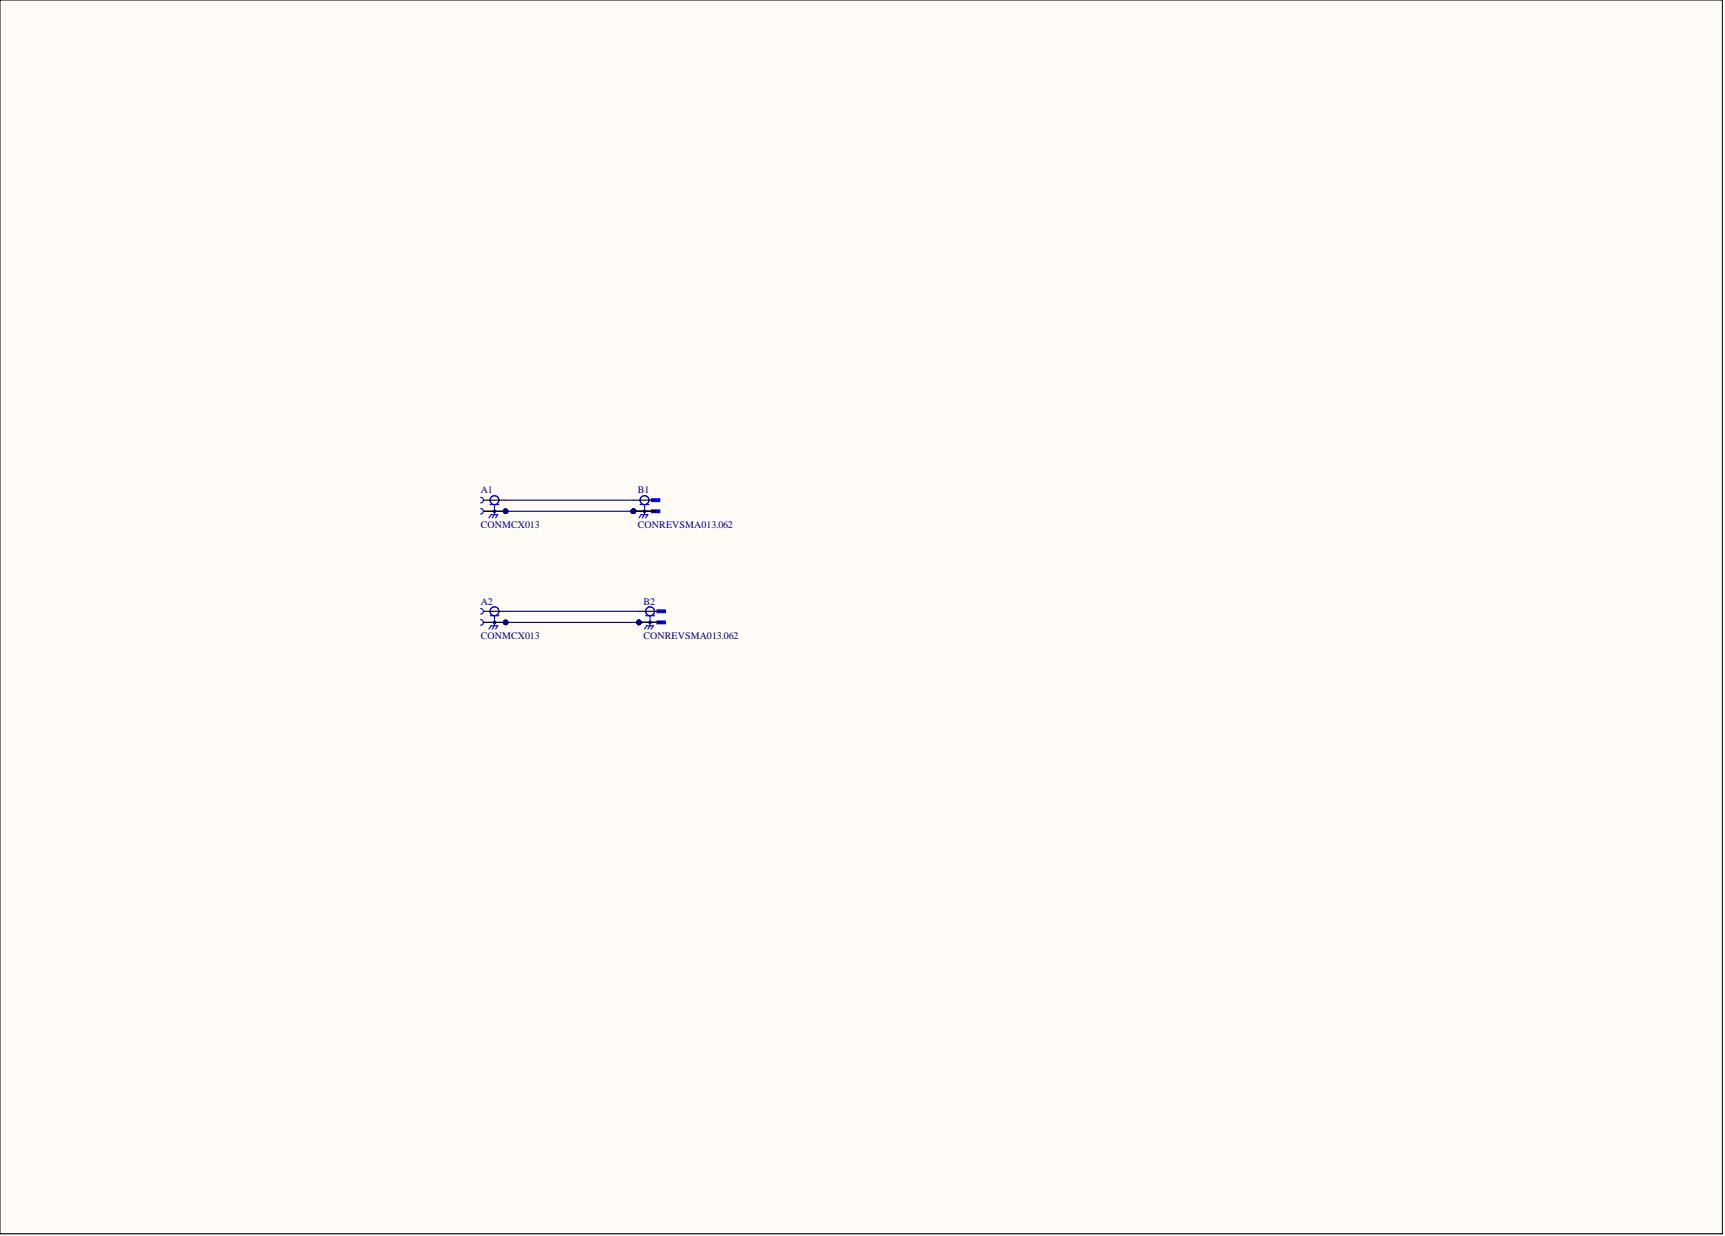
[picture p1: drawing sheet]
<svg xmlns="http://www.w3.org/2000/svg" width="393mm" height="282mm" viewBox="0 0 393 282" stroke-linecap="round" stroke-linejoin="round" font-family="sans-serif">
<defs><g id="words">
<g font-size="2.3" fill="#000080">
<text x="109.6" y="112.5">A1</text>
<text x="145.4" y="112.5">B1</text>
<text x="109.6" y="120.4">CONMCX013</text>
<text x="145.4" y="120.4">CONREVSMA013.062</text>
<text x="109.6" y="137.9">A2</text>
<text x="146.7" y="137.9">B2</text>
<text x="109.6" y="145.7">CONMCX013</text>
<text x="146.7" y="145.7">CONREVSMA013.062</text>
</g>
</g></defs>
<path d="M0 0h392.7v281.3h-392.7z" fill-rule="evenodd" fill="#fffcf8"/>
<path d="M0 0h392.7v281.3h-392.7z" fill="none" stroke="#000" stroke-width=".23"/>
<path d="M0 0h392.7v281.3h-392.7z" fill-rule="evenodd" fill="#fffcf8"/>
<path d="M0 0h392.7v281.3h-392.7z" fill="none" stroke="#000" stroke-width=".23"/>
<circle cx="115.3" cy="116.6" r=".51" fill="#000080"/>
<circle cx="115.3" cy="116.6" r=".51" fill="none" stroke="#000080" stroke-width=".23"/>
<circle cx="115.3" cy="116.6" r=".51" fill="#000080"/>
<circle cx="115.3" cy="116.6" r=".51" fill="none" stroke="#000080" stroke-width=".23"/>
<g fill="none" stroke="#00f" stroke-width=".25">
<path d="M109.6 113.4a.63 .63 0 0 1 .6 .7 .63 .63 0 0 1-.6 .6M109.6 116a.63 .63 0 0 1 .6 .6 .63 .63 0 0 1-.6 .6M111.5 118.1l.5-.7h1.5l-.5 .7M111.7 115.1h2.1M112.8 115.1v2.3l-.6 .7"/>
<circle cx="112.8" cy="114.1" r="1.01"/>
<circle cx="112.8" cy="116.6" r=".25"/>
</g>
<path d="M110.2 114.1h5.1M110.2 116.6h5.1" fill="none" stroke="#000" stroke-width=".25"/>
<circle cx="115.3" cy="116.6" r=".51" fill="#000080"/>
<circle cx="115.3" cy="116.6" r=".51" fill="none" stroke="#000080" stroke-width=".23"/>
<path d="M110.2 116.6h5.1" fill="none" stroke="#000" stroke-width=".25"/>
<circle cx="115.3" cy="116.6" r=".51" fill="#000080"/>
<circle cx="115.3" cy="116.6" r=".51" fill="none" stroke="#000080" stroke-width=".23"/>
<circle cx="115.3" cy="141.9" r=".51" fill="#000080"/>
<circle cx="115.3" cy="141.9" r=".51" fill="none" stroke="#000080" stroke-width=".23"/>
<circle cx="115.3" cy="141.9" r=".51" fill="#000080"/>
<circle cx="115.3" cy="141.9" r=".51" fill="none" stroke="#000080" stroke-width=".23"/>
<g fill="none" stroke="#00f" stroke-width=".25">
<path d="M109.6 138.8a.63 .63 0 0 1 .6 .6 .63 .63 0 0 1-.6 .6M109.6 141.3a.63 .63 0 0 1 .6 .6 .63 .63 0 0 1-.6 .7M111.5 143.5l.5-.8h1.5l-.5 .8M111.7 140.4h2.1M112.8 140.4v2.3l-.6 .8"/>
<circle cx="112.8" cy="139.4" r="1.01"/>
<circle cx="112.8" cy="141.9" r=".25"/>
</g>
<path d="M110.2 139.4h5.1M110.2 141.9h5.1" fill="none" stroke="#000" stroke-width=".25"/>
<circle cx="115.3" cy="141.9" r=".51" fill="#000080"/>
<circle cx="115.3" cy="141.9" r=".51" fill="none" stroke="#000080" stroke-width=".23"/>
<path d="M110.2 141.9h5.1" fill="none" stroke="#000" stroke-width=".25"/>
<circle cx="115.3" cy="141.9" r=".51" fill="#000080"/>
<circle cx="115.3" cy="141.9" r=".51" fill="none" stroke="#000080" stroke-width=".23"/>
<path d="M115.3 114.1h29.1M115.3 139.4h30.4M115.3 141.9h30.4" fill="none" stroke="#000080" stroke-width=".25"/>
<circle cx="115.3" cy="141.9" r=".51" fill="#000080"/>
<circle cx="115.3" cy="141.9" r=".51" fill="none" stroke="#000080" stroke-width=".23"/>
<circle cx="145.7" cy="141.9" r=".51" fill="#000080"/>
<circle cx="145.7" cy="141.9" r=".51" fill="none" stroke="#000080" stroke-width=".23"/>
<path d="M115.3 116.6h29.1" fill="none" stroke="#000080" stroke-width=".25"/>
<circle cx="144.4" cy="116.6" r=".51" fill="#000080"/>
<circle cx="144.4" cy="116.6" r=".51" fill="none" stroke="#000080" stroke-width=".23"/>
<circle cx="115.3" cy="116.6" r=".51" fill="#000080"/>
<circle cx="115.3" cy="116.6" r=".51" fill="none" stroke="#000080" stroke-width=".23"/>
<circle cx="144.4" cy="116.6" r=".51" fill="#000080"/>
<circle cx="144.4" cy="116.6" r=".51" fill="none" stroke="#000080" stroke-width=".23"/>
<circle cx="144.4" cy="116.6" r=".51" fill="#000080"/>
<circle cx="144.4" cy="116.6" r=".51" fill="none" stroke="#000080" stroke-width=".23"/>
<circle cx="144.4" cy="116.6" r=".51" fill="#000080"/>
<circle cx="144.4" cy="116.6" r=".51" fill="none" stroke="#000080" stroke-width=".23"/>
<circle cx="144.4" cy="116.6" r=".51" fill="#000080"/>
<circle cx="144.4" cy="116.6" r=".51" fill="none" stroke="#000080" stroke-width=".23"/>
<path d="M148.5 113.7h1.9v.7h-1.9z" fill-rule="evenodd" fill="#00f"/>
<path d="M148.5 113.7h1.9v.7h-1.9z" fill="none" stroke="#00f" stroke-width=".25"/>
<path d="M148.5 116.3h1.9v.6h-1.9z" fill-rule="evenodd" fill="#00f"/>
<g fill="none" stroke="#00f" stroke-width=".25">
<path d="M145.7 118.1l.5-.7h1.5l-.5 .7M145.9 115.1h2.1M147 115.1v2.3l-.5 .7M148.5 116.3h1.9v.6h-1.9z"/>
<circle cx="147" cy="114.1" r="1.01"/>
<circle cx="147" cy="116.6" r=".25"/>
</g>
<path d="M144.4 114.1h5.1M144.4 116.6h5.1" fill="none" stroke="#000" stroke-width=".25"/>
<circle cx="144.4" cy="116.6" r=".51" fill="#000080"/>
<circle cx="144.4" cy="116.6" r=".51" fill="none" stroke="#000080" stroke-width=".23"/>
<path d="M144.4 116.6h5.1" fill="none" stroke="#000" stroke-width=".25"/>
<circle cx="144.4" cy="116.6" r=".51" fill="#000080"/>
<circle cx="144.4" cy="116.6" r=".51" fill="none" stroke="#000080" stroke-width=".23"/>
<path d="M144.4 116.6h5.1" fill="none" stroke="#000" stroke-width=".25"/>
<circle cx="144.4" cy="116.6" r=".51" fill="#000080"/>
<circle cx="144.4" cy="116.6" r=".51" fill="none" stroke="#000080" stroke-width=".23"/>
<path d="M144.4 116.6h5.1" fill="none" stroke="#000" stroke-width=".25"/>
<circle cx="144.4" cy="116.6" r=".51" fill="#000080"/>
<circle cx="144.4" cy="116.6" r=".51" fill="none" stroke="#000080" stroke-width=".23"/>
<circle cx="145.7" cy="141.9" r=".51" fill="#000080"/>
<circle cx="145.7" cy="141.9" r=".51" fill="none" stroke="#000080" stroke-width=".23"/>
<circle cx="145.7" cy="141.9" r=".51" fill="#000080"/>
<circle cx="145.7" cy="141.9" r=".51" fill="none" stroke="#000080" stroke-width=".23"/>
<circle cx="145.7" cy="141.9" r=".51" fill="#000080"/>
<circle cx="145.7" cy="141.9" r=".51" fill="none" stroke="#000080" stroke-width=".23"/>
<circle cx="145.7" cy="141.9" r=".51" fill="#000080"/>
<circle cx="145.7" cy="141.9" r=".51" fill="none" stroke="#000080" stroke-width=".23"/>
<path d="M149.8 139.1h1.9v.6h-1.9z" fill-rule="evenodd" fill="#00f"/>
<path d="M149.8 139.1h1.9v.6h-1.9z" fill="none" stroke="#00f" stroke-width=".25"/>
<path d="M149.8 141.6h1.9v.7h-1.9z" fill-rule="evenodd" fill="#00f"/>
<g fill="none" stroke="#00f" stroke-width=".25">
<path d="M147 143.5l.5-.8h1.5l-.5 .8M147.2 140.4h2M148.2 140.4v2.3l-.5 .8M149.8 141.6h1.9v.7h-1.9z"/>
<circle cx="148.2" cy="139.4" r="1.01"/>
<circle cx="148.2" cy="141.9" r=".25"/>
</g>
<path d="M145.7 139.4h5.1M145.7 141.9h5.1" fill="none" stroke="#000" stroke-width=".25"/>
<circle cx="145.7" cy="141.9" r=".51" fill="#000080"/>
<circle cx="145.7" cy="141.9" r=".51" fill="none" stroke="#000080" stroke-width=".23"/>
<path d="M145.7 141.9h5.1" fill="none" stroke="#000" stroke-width=".25"/>
<circle cx="145.7" cy="141.9" r=".51" fill="#000080"/>
<circle cx="145.7" cy="141.9" r=".51" fill="none" stroke="#000080" stroke-width=".23"/>
<path d="M145.7 141.9h5.1" fill="none" stroke="#000" stroke-width=".25"/>
<circle cx="145.7" cy="141.9" r=".51" fill="#000080"/>
<circle cx="145.7" cy="141.9" r=".51" fill="none" stroke="#000080" stroke-width=".23"/>
<path d="M145.7 141.9h5.1" fill="none" stroke="#000" stroke-width=".25"/>
<circle cx="145.7" cy="141.9" r=".51" fill="#000080"/>
<circle cx="145.7" cy="141.9" r=".51" fill="none" stroke="#000080" stroke-width=".23"/>
<use href="#words"/>
</svg>
